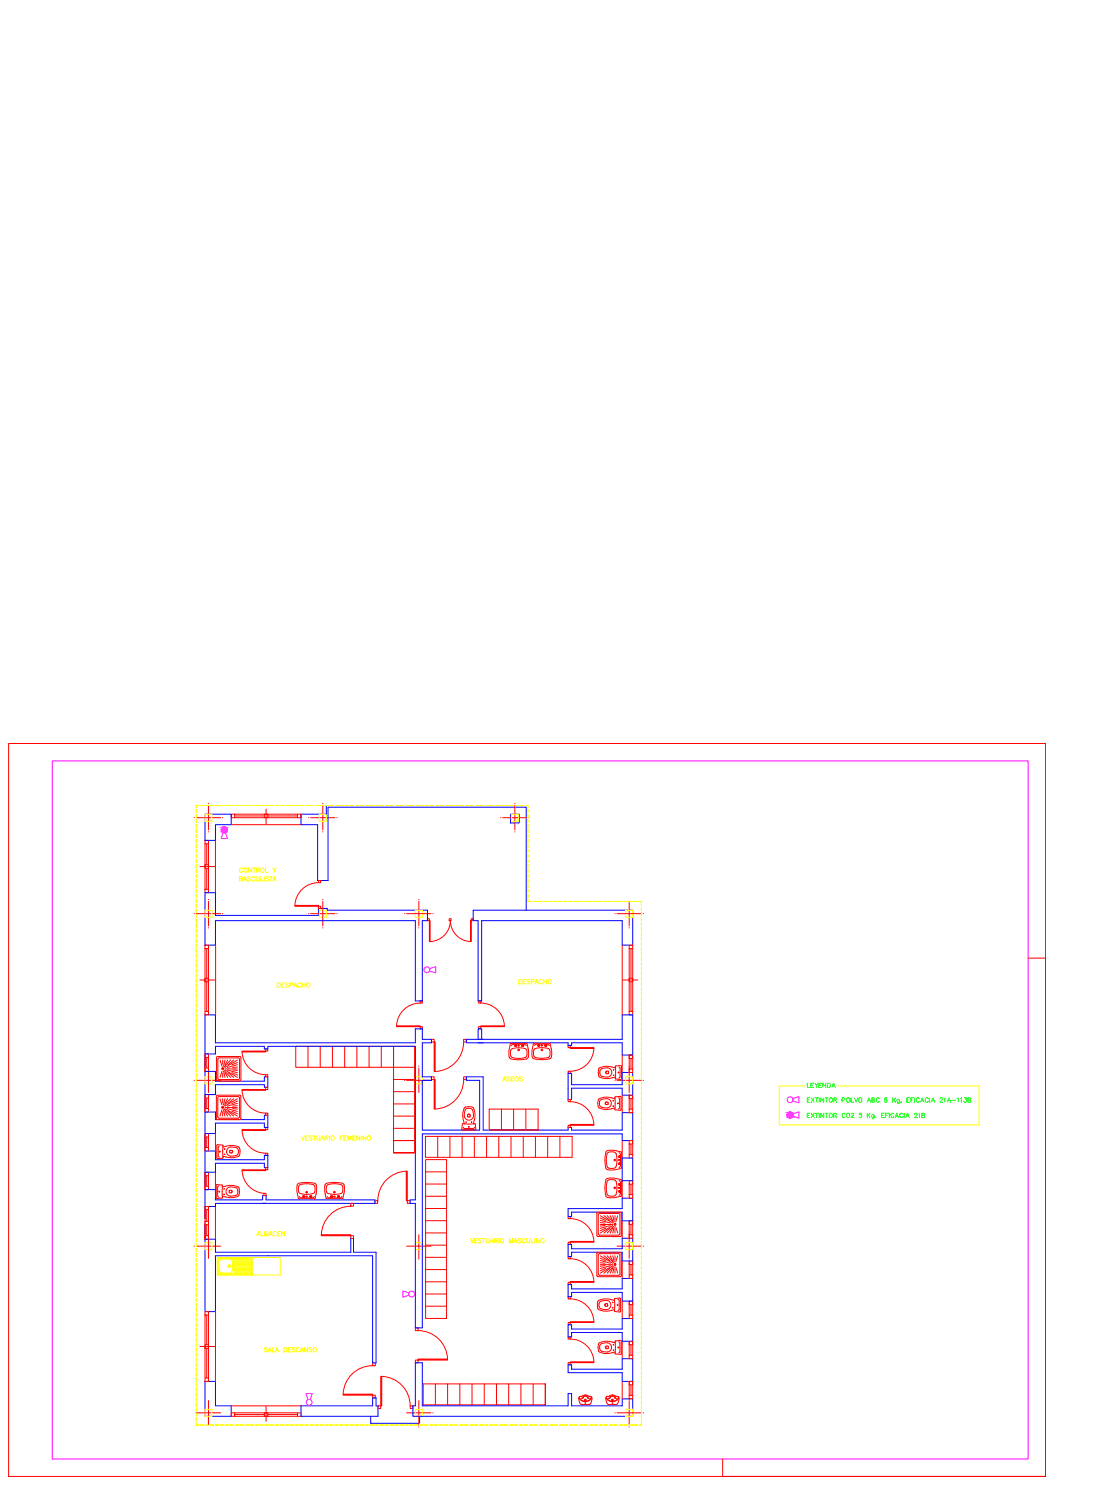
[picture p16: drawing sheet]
<svg xmlns="http://www.w3.org/2000/svg" width="630mm" height="863mm" viewBox="0 0 630 863" stroke-linecap="round" stroke-linejoin="round" font-family="sans-serif">
<defs><g id="words">
<g font-size="6.2" fill="#ff0">
<text x="136" y="506">BASCULISTA</text>
<text x="296" y="565">DESPACHO</text>
</g>
<g font-size="5.7" fill="#ff0">
<text x="136" y="501">CONTROL Y</text>
<text x="158" y="567">DESPACHO</text>
<text x="287" y="621">ASEOS</text>
<text x="171" y="654">VESTUARIO FEMENINO</text>
<text x="146" y="709">ALMACEN</text>
<text x="268" y="713">VESTUARIO MASCULINO</text>
<text x="150" y="776">SALA DESCANSO</text>
</g>
<text font-size="5.7" fill="#0f0" x="461" y="624">LEYENDA</text>
</g></defs>
<g fill="none" stroke="#ff0" stroke-width=".57">
<path d="M112 464v2M112 467v2M112 469v2M112 472v2M112 475v2M112 478v2M114 462h-2v1M115 462h2M117 467h4v4h-4zM118 462h2M121 462h2M124 462h1"/>
<path d="M126 462h2M129 462h2M132 462h2M135 462h2M138 462h2M141 462h2M144 462h1M146 462h2M149 462h2M152 462h2M155 462h2M158 462h2"/>
<path d="M161 462h2M164 462h1M166 462h2M169 462h2M172 462h2M175 462h2M178 462h2M181 462h2M183 467h4v4h-4zM184 462h1M186 462h2M189 462h2"/>
<path d="M192 462h2M195 462h2M198 462h2M201 462h2M204 462h1M206 462h2M209 462h2M212 462h2M215 462h2M218 462h2M221 462h2M224 462h1"/>
<path d="M226 462h2M229 462h2M232 462h2M235 462h2M238 462h2M241 462h2M244 462h1M246 462h2M249 462h2M252 462h2M255 462h2M258 462h2"/>
<path d="M261 462h2M264 462h2M266 462h2M269 462h2M272 462h2M275 462h2M278 462h2M281 462h2M284 462h2M286 462h2M289 462h2M292 462h2"/>
<path d="M293 467h4v4h-4zM295 462h2M298 462h2M301 462h1v1M302 464v2M302 467v2M302 469v2M302 472v2M302 475v2M302 478v2M112 481v2M112 484v2"/>
<path d="M112 487v2M112 489v2M112 492v2M112 495v2M112 498v2M302 481v2M302 484v2M302 487v2M302 489v2M302 492v2M302 495v2M302 498v2"/>
<path d="M112 501v2M112 504v2M112 507v2M112 509v2M112 512v2M112 515v2M112 518v2M302 501v2M302 504v2M302 507v2M302 509v2M302 512v2"/>
<path d="M302 515v2h2M305 517h2M308 517h2M311 517h2M314 517h2M317 517h2M320 517h2M323 517h1M325 517h2M328 517h2M331 517h2M334 517h2"/>
<path d="M337 517h2M340 517h2M343 517h1M345 517h2M348 517h2M351 517h2M354 517h2M357 517h2M360 517h2M363 517h1M365 517h2v2M367 520v2"/>
<path d="M112 521v2M112 524v2M112 527v2M112 529v2M112 532v2M112 535v2M112 538v2M117 522h4v4h-4zM183 522h4v4h-4zM238 522h4v4h-4zM358 522h4v4h-4zM367 523v2"/>
<path d="M367 526v1M367 528v2M367 531v2M367 534v2M367 537v2M367 540v2M112 541v2M112 544v2M112 547v2M112 549v2M112 552v2M112 555v2"/>
<path d="M112 558v2M367 543v2M367 546v1M367 548v2M367 551v2M367 554v2M367 557v2M367 560v2M112 561v2M112 564v2M112 567v2M112 569v2"/>
<path d="M112 572v2M112 575v2M112 578v2M367 563v2M367 566v1M367 568v2M367 571v2M367 574v2M367 577v2M367 580v2M112 581v2M112 584v2"/>
<path d="M112 587v2M112 589v2M112 592v2M112 595v2M112 598v2M367 583v2M367 586v1M367 588v2M367 591v2M367 594v2M367 597v2M367 600v2"/>
<path d="M112 601v2M112 604v2M112 607v2M112 609v2M112 612v2M112 615v2M112 618v2M117 617h4v4h-4zM238 617h4v4h-4zM358 617h4v4h-4zM367 603v2M367 606v1"/>
<path d="M367 608v2M367 611v2M367 614v2M367 617v2M367 620v2M112 621v2M112 624v2M112 627v2M112 629v2M112 632v2M112 635v2M112 638v2"/>
<path d="M367 623v2M367 626v1M367 628v2M367 631v2M367 634v2M367 637v2M367 640v2M461 622h-15v23h115v-23h-81M112 641v2M112 644v2M112 647v2M112 649v2"/>
<path d="M112 652v2M112 655v2M112 658v2M367 643v2M367 646v1M367 648v2M367 651v2M367 654v2M367 657v2M367 660v2M112 661v2M112 664v2"/>
<path d="M112 667v2M112 669v2M112 672v2M112 675v2M112 678v2M367 663v2M367 666v1M367 668v2M367 671v2M367 674v2M367 677v2M367 680v2"/>
<path d="M112 681v2M112 684v2M112 687v2M112 689v2M112 692v2M112 695v2M112 698v2M367 683v2M367 686v1M367 688v2M367 691v2M367 694v2"/>
<path d="M367 697v2M367 700v2M112 701v2M112 704v2M112 707v2M112 709v2M112 712v2M112 715v2M112 718v2M117 712h4v4h-4zM238 712h4v4h-4zM358 712h4v4h-4z"/>
<path d="M367 703v2M367 706v1M367 708v2M367 711v2M367 714v2M367 717v2M367 720v2M112 721v2M112 724v2M112 727v2M112 730v1M112 732v2"/>
<path d="M112 735v2M112 738v2M125 721h20v10h-20zM125 721h36v10h-36zM126 721h17M126 721l-1 1v7v1h18l1-1v-7l-1-1M126 721l-1 1v7l1 1h18v-8l-1-1M126 722a7 7 0 0 1 7 0v3a3 3 0 0 1-1 4 3 3 0 0 1-3 0h-1a2.8 2.8 0 0 1-2-4zM134 729h9M134 729h10M134 728h10M134 727h10"/>
<path d="M134 726h10M134 725h10M134 724h10M134 723h10M134 722h10M134 722h9M367 723v2M367 726v1M367 728v2M367 731v2M367 734v2M367 737v2"/>
<path d="M367 740v2M112 741v2M112 744v2M112 747v2M112 750v1M112 752v2M112 755v2M112 758v2M367 743v2M367 746v1M367 748v2M367 751v2"/>
<path d="M367 754v2M367 757v2M367 760v2M112 761v2M112 764v2M112 767v2M112 770v1M112 772v2M112 775v2M112 778v2M367 763v2M367 766v1"/>
<path d="M367 768v2M367 771v2M367 774v2M367 777v2M367 780v2M112 781v2M112 784v2M112 787v2M112 789v2M112 792v2M112 795v2M112 798v2"/>
<path d="M367 783v2M367 786v1M367 788v2M367 791v2M367 794v2M367 797v2M367 800v2M112 815v1h2M112 801v2M112 804v2M112 807v2M112 809v2"/>
<path d="M112 812v2M115 816h2M117 808h4v4h-4zM118 816h1M120 816h2M123 816h2M126 816h2M129 816h2M132 816h2M135 816h2M138 816h1M140 816h2"/>
<path d="M143 816h2M146 816h2M149 816h2M152 816h2M155 816h2M158 816h1M160 816h2M163 816h2M166 816h2M169 816h2M172 816h2M175 816h2"/>
<path d="M178 816h1M180 816h2M183 816h2M186 816h2M189 816h2M192 816h2M195 816h2M198 816h1M200 816h2M203 816h2M206 816h2M209 816h2"/>
<path d="M212 816h2M215 816h2M218 816h1M220 816h2M223 816h2M226 816h2M229 816h2M232 816h2M235 816h2M238 816h1M238 808h4v4h-4zM240 816h2"/>
<path d="M243 816h2M246 816h2M249 816h2M252 816h2M255 816h2M258 816h1M260 816h2M263 816h2M266 816h2M269 816h2M272 816h2M275 816h2"/>
<path d="M278 816h1M280 816h2M283 816h2M286 816h2M289 816h2M292 816h2M295 816h2M298 816h1M300 816h2M303 816h2M306 816h2M309 816h2"/>
<path d="M312 816h2M315 816h2M318 816h1M320 816h2M323 816h2M326 816h2M329 816h2M332 816h2M335 816h2M338 816h1M340 816h2M343 816h2"/>
<path d="M346 816h2M349 816h2M352 816h2M355 816h2M358 816h1M358 808h4v4h-4zM360 816h2M363 816h2M367 814v2h-1M367 803v2M367 806v1M367 808v2"/>
<path d="M367 811v2"/>
<circle cx="131" cy="725" r=".5"/>
<circle cx="131" cy="725" r=".8"/>
<circle cx="133" cy="722" r=".3"/>
</g>
<g fill="none" stroke="#00f" stroke-width=".57">
<path d="M117 467h15v6h-9v9h-6zM187 462v5h-15v6h10v32h6v-42h113v59M292 467h5v5h-5zM117 512h6v13h59v-4h5v1h58v6h-3v46h-4v-46h-115v14h-6zM271 522h91v20h-6v-14h-80v46h-2v-46h-3zM276 596v-6h-2v6h82v-14h6v23h-6v-7h-29v1h-2v-1h-51M277 596h-10v2h10M117 604h6v-4h28v1h2v-1h85v88h-3v1h3v72h4v-111h114v4h6v-16h-6v10h-29v-2h-2v2h-48v-31h-10v2h8v29h-33v-29h5v-2h-5v-19h5v-2h-5v-6h-4v8h-115v-16h-6v71M117 614h6v5h28v-2h2v6h-2v-1h-28v5h-6M325 615h2v7h29v-7h6v12h-6v-4h-29v7h-2zM117 637h6v5h28v-3h2v7h-2v-2h-28v5h-6M117 659h6v5h28v-2h2"/>
<path d="M117 652v46M151 662h2M153 662v7h-2v-2h-28v5h-6M356 664h6v13h-6zM117 682h6v6h27v-3h2v3h63v1h-92v2h-6M325 693h31v-6h6v13h-6v-5h-29v2h-2zM117 702v50h6v-32h90v61h2v-63h-13v-8M201 710v8h-78v-8h-6M325 713h2v3h29v-7h6v13h-6v-4h-29v2h-2zM325 736h2v2h29v-5h6v13h-6v-5h-29v2h-2zM325 759h2v3h29v-7h6v14h-6v-6h-29v3h-2zM117 791h6v15h9v6h-15z"/>
<path d="M238 781h4v25h83v-7h2v7h29v-4h6v10h-125v-6h1zM325 782h2v3h29v-6h6v12h-6v-4h-31zM187 812h-15v-6h41v-5h2v5h2v6h-29M212 812v4h28v-4"/>
</g>
<g fill="none" stroke="#f00" stroke-width=".57">
<path d="M5 426h594v420h-594zM111 469h.1M112 469h14M119 460v1M119 462v14M119 477h.1M127 469h1M132 467h2v2h-2zM132 473h40M134 468h17M134 469h36M134 467h36"/>
<path d="M151 467h2v2h-2zM152 464v8M153 468h17M170 467h2v2h-2zM177 469h.1M178 469h14M185 460v1M185 462v14M185 477h.1M193 469h.1M287 469h.1M288 469h14"/>
<path d="M295 460v1M295 462v14M295 477h.1M303 469h.1M115 497h8M117 482h2v2h-2zM117 496h2v2h-2zM117 484v26M118 484v12M118 498v12M119 484v26M123 482v30"/>
<path d="M117 510h2v2h-2zM119 515v1M119 517v14M169 519h13h-13zM182 505h2v1h-2zM182 519h2v2h-2zM182 506a14 14 0 0 0-13 13M185 515v1M185 517v14M240 515v1M240 517v14M360 517v14"/>
<path d="M111 524h.1M112 524h14M119 532h.1M127 524h1M177 524h.1M178 524h14M185 532h.1M193 524h.1M232 524h.1M233 524h14M240 532h.1M245 526h1v2h-1z"/>
<path d="M246 528v12zM246 539a12 12 0 0 0 12-12 12 12 0 0 0 12 12M248 524h.1M257 526h1v2h-1zM270 528v12zM270 526h1v2h-1zM352 524h.1M353 524h14M360 532h.1M368 524h1M117 542h2v2h-2zM117 544v36"/>
<path d="M118 544v17M119 544v36M123 542v40M356 542v40M360 542h2v2h-2zM360 544v36M361 544v17M362 544v36M589 549h10v297h-185v-10M115 562h8M117 561h2v2h-2zM117 580h2v2h-2z"/>
<path d="M118 563v17M241 574h1v1h-1zM241 575a14 14 0 0 0-14 13M274 574h1v1h-1zM275 575a14 14 0 0 1 14 13M357 562h8M360 561h2v2h-2zM360 580h2v2h-2zM361 563v17M169 600h56v12h-56zM176 600v12M183 600v12"/>
<path d="M190 600v12M197 600v12M204 600v12M211 600v12M218 600v12M225 599h12v61h-12zM227 588h14h-14zM241 588h1v2h-1zM247 596h2v1h-2zM249 597v17zM266 597a17 17 0 0 1-17 17M266 596h1v1h-1z"/>
<path d="M274 588h1v2h-1zM275 588h14h-14zM293 598h9l1 5a3 3 0 0 1-1 4M293 598l-2 5a3 3 0 0 0 1 3 3 3 0 0 0 3 1h7M293 599l1-1h6l1 1M295 599h.1M299 599h.1M306 598h9l1 5a3 3 0 0 1 0 3 3 3 0 0 1-4 1h-4a3 3 0 0 1-3-1 3 3 0 0 1 0-3zM306 599l1-1h7l1 1M308 599h.1M309 599h.1M312 599h.1"/>
<path d="M313 599h.1M325 599h2v1h-2zM111 619h.1M112 619h14M117 612h2v2h-2zM117 604h2v2h-2zM117 606v8M118 606v6M119 606v20M124 606h14v13h-14zM125 606h12v12h-12zM126 607l1 4"/>
<path d="M127 614l-1 3M128 607v3M128 615v2M128 614l1 3M128 613l4 4M129 613l7 4M129 607l-1 4M129 614l1 3M129 612h7M130 613l6 2M130 607l-1 3M131 615l3 2"/>
<path d="M132 607l-4 4M133 615l3 1M133 613h3M134 607l-3 3M136 607l-7 5M136 611l-3 1M136 610l-6 2M136 609l-3 1M139 602h13v1h-13zM139 603a14 14 0 0 0 13 13M152 616h1v1h-1zM152 601h1v1h-1z"/>
<path d="M225 619h12M226 612h12M232 619h.1M233 619h14M240 611h.1M240 612v14M247 617h2v2h-2zM249 619v16zM266 617h1v2h-1zM266 619a17 17 0 0 1-17 16M293 601a9 9 0 0 1 9 1v1a2.8 2.8 0 0 1-1 3 2.8 2.8 0 0 1-3 0h-1a3 3 0 0 1-4-1 3 3 0 0 1 0-4zM306 605a9 9 0 0 0 9 0"/>
<path d="M306 605v-1a2.8 2.8 0 0 1 0-3 2.8 2.8 0 0 1 3-1h3a2.9 2.9 0 0 1 3 2 2.9 2.9 0 0 1 0 3M325 614h2v1h-2zM327 600h13v1h-13zM340 601a14 14 0 0 1-13 13M343 612v4M343 617l4 1 5-1M344 613a4 4 0 0 1 4-1 4 4 0 0 1 2 4 4 4 0 0 1-4 1 4 4 0 0 1-2-3zM347 614h1v1h-1zM348 614h-1l1 1M352 619h.1M352 611v7h4v-7h-4M352 612l-5-1-3 1-1 1"/>
<path d="M353 619h14M354 611l1 1v5l-1 1M356 605v10M360 613h2v2h-2zM360 605h2v2h-2zM360 605v21M361 607v6M362 605v8M368 619h1M117 635h2v2h-2zM117 627h2v2h-2zM117 629v8"/>
<path d="M118 629v6M119 629v6M125 629v11M125 629l1-1h10l1 1M125 640l1 1M126 630l1 3M127 636l-1 3M128 630v2M128 637v3M128 636l1 4M128 636l4 4M129 635l7 4"/>
<path d="M129 630l-1 3M129 637l1 3M129 635h7M130 635l6 2M130 630l-1 2M131 637l3 3M132 630l-4 3M133 637l3 1M133 635l3 1M134 630l-3 2M136 630l-7 4M136 634h-3"/>
<path d="M136 632l-6 2M136 631l-3 1M137 640l-1 1M137 629v11M139 624h13v1h-13zM139 625a14 14 0 0 0 13 13M152 623h1v1h-1zM152 638h1v1h-1zM225 640h12M225 633h12M225 626h12M266 635a4 4 0 0 1 4 0 4 4 0 0 1 2 4l-1 5"/>
<path d="M266 635l-1 4 1 5M267 636a2.9 2.9 0 0 1 3 0 2.9 2.9 0 0 1 1 3 2.7 2.7 0 0 1-3 3 2.7 2.7 0 0 1-2-4zM268 639l1-1v1M268 638l1 1v1h-1zM280 636h28v12h-28zM287 636v12M294 636v12M301 636v12M325 630h2v1h-2zM327 631a14 14 0 0 1 13 13M344 630a4 4 0 0 1 4 0 4 4 0 0 1 2 3 4 4 0 0 1-4 2 4 4 0 0 1-3-3zM347 632h1v1h-1z"/>
<path d="M347 631v1v1M352 630l-6-1a3 3 0 0 0-3 2l-1 2a2.6 2.6 0 0 0 4 3h3l3-1M352 630v5M352 630v-2h4v8h-4v-1M354 629l1 1v5h-1M356 627v11M360 627h2v3h-2zM360 636h2v2h-2zM360 627h.1M360 627v9M361 630v6M362 627v9"/>
<path d="M117 657h2v2h-2zM117 649h2v2h-2zM117 651v8M118 651v6M119 651v6M123 649v10M125 642h12M125 641h-1v-13l1-1 13 1v13h-1M126 641h10M126 657h-1v5l1 1M127 656h-3v8h4v-2M127 656l1 1"/>
<path d="M128 657l6-1a3 3 0 0 1 3 3v2v2M128 657v5M131 658a4 4 0 0 1 6 2 4 4 0 0 1-4 2 4 4 0 0 1-3-2zM132 659a.9 .9 0 0 1 1 0 1 1 0 0 1 0 2 .9 .9 0 0 1-1-1zM133 659v1v1M139 647h13v1h-13zM139 648a14 14 0 0 0 13 13M152 646h1v1h-1zM225 654h12M225 647h12M244 651h84v12h-84zM251 651v12"/>
<path d="M258 651v12M265 651v12M265 646l1 1h5l1-1M266 644h5M266 644h-1v3h7h1l-1-3h-1M272 651v12M279 651v12M286 651v12M293 651v12M300 651v12M307 651v12M314 651v12"/>
<path d="M321 651v12M325 645h2v1h-2zM327 644h13v1h-13zM356 654v10M360 654h2v2h-2zM360 656v6M361 656v6M362 654v8M117 680h2v2h-2zM117 672h2v2h-2zM117 674v8M118 674v6"/>
<path d="M119 674v6M123 672v10M125 680v5v1M128 662l5 1 4-1M139 670h13v1h-13zM139 671a14 14 0 0 0 12 13M152 669h1v1h-1zM152 661h1v1h-1zM176 677l-2 1a3 3 0 0 0-4 0 3 3 0 0 0 0 4l1 5h9l1-5a3 3 0 0 0 0-4 3 3 0 0 0-3 0l-2-1M176 678h-1a3 3 0 0 0-4 3 3 3 0 0 0 4 3h1M176 678a3 3 0 0 1 4 3 3 3 0 0 1-4 3M186 678a14 14 0 0 1 11 1v3l-1 5h-9l-1-5z"/>
<path d="M187 680v3M188 679l-1 1M188 679a9 9 0 0 1 8 1v1a2.7 2.7 0 0 1-3 3h-5M225 660h12M233 671v17zM233 671a17 17 0 0 0-17 17M244 664h12v91h-12zM244 678h12M244 671h12M347 675h4l5 1v9l-5 1a3 3 0 0 1-3 0 3 3 0 0 1-1-3v-4zM348 676a3 3 0 0 1 4 0 3 3 0 0 1 1 4v1a3 3 0 0 1-3 4 3 3 0 0 1-3-4zM348 661a3 3 0 0 1 4-1 3 3 0 0 1 1 4v1a3 3 0 0 1-3 5 3 3 0 0 1-3-5z"/>
<path d="M354 679h.1M354 663h.1M354 667h.1M354 678h.1M354 662h.1M354 666h.1M355 679h.1M355 663h.1M355 667h.1M355 678h.1M355 662h.1M355 666h.1"/>
<path d="M355 676v1v7v1M355 660v1v7v1M356 660l-5-1a3 3 0 0 0-3 0 3 3 0 0 0-1 4v4a3 3 0 0 0 1 3 3 3 0 0 0 3 0l5-1v-9M356 677v10M360 677h2v2h-2zM360 662h2v2h-2zM360 679v6M361 679v6M362 677v8M117 693v17v-2h2v2h-2M117 700h2v2h-2zM117 691h2v2h-2z"/>
<path d="M118 693v7M119 693v28M123 691v19M127 680l6-1a3 3 0 0 1 4 3v1a2.6 2.6 0 0 1-3 3h-3l-4-1M127 680v5M127 685v1l-3 1v-1M127 680v-1h-3v7M130 681a4 4 0 0 1 6 2 4 4 0 0 1-3 2 4 4 0 0 1-4-2zM131 682a1 1 0 0 1 2 0 1 1 0 0 1 0 1 1 1 0 0 1-2 0zM132 682l1 1h-1M151 684h1v1h-1zM171 686h1h7h1"/>
<path d="M173 686h.1M173 685h.1M174 685h.1M174 686h.1M177 686h.1M177 685h.1M178 685h.1M178 686h.1M187 683l1 1M187 686h1h7h1M189 686h.1M189 685h.1"/>
<path d="M190 685h.1M190 686h.1M193 686h.1M193 685h.1M194 685h.1M194 686h.1M201 689h1v2h-1zM201 691a17 17 0 0 0-17 16M215 688h1v1h-1zM233 688h2v1h-2zM244 699h12M244 692h12"/>
<path d="M244 685h12M325 697h2v1h-2zM327 698a14 14 0 0 1 13 13M342 695v13v1l14-1v-13M342 695h13M342 694v1M343 696v11v1M343 696v-1h11l1 1M344 698l3 1M344 699l6 2M344 697l7 4M346 697l3 2"/>
<path d="M348 697l3 3M349 697l2 2M351 697l1 3M352 697v2M354 697l-1 3M354 683h.1M354 682h.1M355 683h.1M355 682h.1M355 696v11l-1 1M355 694l1 1M356 700v9"/>
<path d="M360 700h2v1h-2zM360 685h2v2h-2zM360 700v21M362 700v8M111 714h.1M112 714h14M118 702v6M184 707h17v1h-17zM201 708h1v2h-1zM233 714h14M240 707v14M244 713h12"/>
<path d="M244 706h12M325 720h2v1h-2zM325 712h2v1h-2zM327 711h13v1h-13zM343 719v11M343 719v-1h11l1 1M343 708h11M344 701h3M344 720l7 4M344 702h7M346 720l3 2M347 702l-3 1"/>
<path d="M347 704l-3 1M348 720l3 3M349 704l-3 3M349 720l2 2M350 702l-6 2M351 720l1 3M351 704l-2 3M351 702l-7 4M351 703l-3 4M352 703l-1 4M352 704v3M352 720v2"/>
<path d="M353 703l1 3M353 714h14M354 720l-1 3M355 719v11M360 708h2v1h-2zM361 701v7M368 714h1M244 720h12M244 734h12M244 727h12M325 735h2v1h-2zM327 734h13v1h-13z"/>
<path d="M327 721a14 14 0 0 1 13 13M342 732h13M342 731v-13h14v13h-1M343 730v1M343 731h11M344 721l3 1M344 722l6 2M344 724h3M344 725h7M347 725l-3 1M347 727l-3 1M349 727l-3 3"/>
<path d="M350 725l-6 2M351 727l-2 3M351 725l-7 4M351 726l-3 4M352 726l-1 4M352 727v3M353 726l1 3M355 730l-1 1M356 722v11M360 722h2v3h-2zM360 730h2v3h-2zM360 722h.1"/>
<path d="M360 722v8M361 725v5M362 722v8M117 752h2v2h-2zM117 754v36M118 754v17M119 754v36M123 752v39M244 748h12M244 741h12M325 743h2v1h-2zM325 758h2v1h-2z"/>
<path d="M327 757h13v1h-13zM327 744a14 14 0 0 1 13 13M346 747h2v1h-1zM347 747v1M348 745h-1a2.8 2.8 0 0 0-4 1 2.8 2.8 0 0 0 1 4M348 745a2.9 2.9 0 0 1 2 4 2.9 2.9 0 0 1-5 1h-1M352 745l-6-1a3 3 0 0 0-4 3v1a2.6 2.6 0 0 0 3 3h4l3-1M352 745v5M352 745v-1h3v7h-3v-1M354 745h1v5l-1 1M356 746v9M360 746h2v2h-2z"/>
<path d="M360 754h2v1h-2zM360 746v8M361 748v6M362 746v8M115 771h8M117 771h2v2h-2zM118 773v17M238 761h1v1h-1zM238 779h1v2h-1zM239 779h17h-17zM239 762a17 17 0 0 1 17 17M325 766h2v1h-2z"/>
<path d="M327 767a14 14 0 0 1 13 13M344 770a4 4 0 0 1 4-1 4 4 0 0 1 2 4 4 4 0 0 1-4 2 4 4 0 0 1-2-4zM347 772l1-1v2h-1zM348 771l-1 1 1 1M352 769h-5a3 3 0 0 0-4 2v1a2.6 2.6 0 0 0 3 3h3h3M352 769v6M353 768h3v8h-4v-1M353 768l-1 1M354 769l1 1v5h-1M356 769v10M360 777h2v2h-2zM360 769h2v2h-2z"/>
<path d="M360 769v8M361 771v6M362 769v8M117 790h2v1h-2zM197 799h16h-16zM213 781h2v2h-2zM213 799h2v2h-2zM213 783a17 17 0 0 0-16 16M218 789h1v17h-1zM219 789a17 17 0 0 1 16 17M249 793v12M256 793h-14v12h14"/>
<path d="M263 793v12M270 793v12M277 793v12M284 793v12M291 793v12M298 793v12M305 793v12M312 793v12h-56v-12h56v12M325 781h2v1h-2zM327 780h13v1h-13zM356 791v11M360 800h2v2h-2z"/>
<path d="M360 791h2v3h-2zM360 791v9M361 794v6M362 791v9M112 810h14M119 803v13M132 810h2v2h-2zM132 806h40M134 811h17M134 810h36M134 812h36M151 810h2v2h-2z"/>
<path d="M152 806v8M153 811h17M170 810h2v2h-2zM217 806h1v1h-1zM233 810h14M235 806h2v1h-2zM240 803v13M240 818h.1M248 810h.1M332 801l1-1a5 5 0 0 1 5 0l1 1M332 801v2l1 2M332 801l1 1 2 1"/>
<path d="M332 800a2.6 2.6 0 0 0 3 3M333 805h4M337 801a1.6 1.6 0 0 0-2-1 1.6 1.6 0 0 0-1 1M337 801h.1M337 801h1M337 801a1.9 1.9 0 0 0-2-1 1.9 1.9 0 0 0-2 1M338 800a2.6 2.6 0 0 1-3 3M339 801l-1 1-3 1M339 801v2l-2 2M347 801l1-1a5 5 0 0 1 5 0l2 1M347 801v2l2 2M347 801l1 1 3 1"/>
<path d="M348 800a2.6 2.6 0 0 0 3 3M348 801h1a2.1 2.1 0 0 1 2-1 2.1 2.1 0 0 1 2 1M349 805h4M352 810h.1M352 801a1.7 1.7 0 0 0-1-1 1.7 1.7 0 0 0-2 1M353 810h14M354 800a2.6 2.6 0 0 1-3 3M355 801l-2 1-2 1M355 801l-1 2-1 2M360 801v1M360 803v13M360 818h.1"/>
<path d="M368 810h1"/>
<circle cx="297" cy="599" r=".3"/>
<circle cx="310" cy="599" r=".3"/>
<circle cx="128" cy="612" r=".5"/>
<circle cx="128" cy="612" r=".3"/>
<circle cx="297" cy="602" r=".5"/>
<circle cx="310" cy="602" r=".5"/>
<circle cx="351" cy="613" r=".2"/>
<circle cx="351" cy="616" r=".2"/>
<circle cx="354" cy="614" r=".2"/>
<circle cx="128" cy="634" r=".5"/>
<circle cx="128" cy="634" r=".3"/>
<circle cx="351" cy="634" r=".2"/>
<circle cx="351" cy="631" r=".2"/>
<circle cx="354" cy="632" r=".2"/>
<circle cx="126" cy="660" r=".2"/>
<circle cx="129" cy="658" r=".2"/>
<circle cx="267" cy="643" r=".2"/>
<circle cx="269" cy="646" r=".2"/>
<circle cx="270" cy="643" r=".2"/>
<circle cx="129" cy="661" r=".2"/>
<circle cx="352" cy="665" r=".5"/>
<circle cx="355" cy="665" r=".3"/>
<circle cx="126" cy="683" r=".2"/>
<circle cx="128" cy="684" r=".2"/>
<circle cx="128" cy="681" r=".2"/>
<circle cx="176" cy="686" r=".3"/>
<circle cx="176" cy="683" r=".5"/>
<circle cx="192" cy="686" r=".3"/>
<circle cx="192" cy="683" r=".5"/>
<circle cx="352" cy="681" r=".5"/>
<circle cx="355" cy="681" r=".3"/>
<circle cx="352" cy="701" r=".3"/>
<circle cx="352" cy="701" r=".5"/>
<circle cx="352" cy="724" r=".3"/>
<circle cx="352" cy="724" r=".5"/>
<circle cx="351" cy="749" r=".2"/>
<circle cx="351" cy="746" r=".2"/>
<circle cx="354" cy="748" r=".2"/>
<circle cx="351" cy="774" r=".2"/>
<circle cx="351" cy="770" r=".2"/>
<circle cx="354" cy="772" r=".2"/>
<circle cx="335" cy="802" r=".4"/>
<circle cx="335" cy="802" r=".5"/>
<circle cx="335" cy="804" r=".2"/>
<circle cx="351" cy="802" r=".5"/>
<circle cx="351" cy="802" r=".4"/>
<circle cx="351" cy="804" r=".2"/>
</g>
<g fill="none" stroke="#f0f" stroke-width=".57">
<path d="M30 436h559v400h-559zM128 477l-1 3h3l-1-3M246 555l4-1v3l-4-1M454 629l4-1v4l-4-1M454 638l4-1v4l-4-1M234 741l-3-1v3l3-1M176 802l-1-4h4l-1 4"/>
<circle cx="128" cy="475" r="1.7"/>
<circle cx="244" cy="556" r="1.7"/>
<circle cx="453" cy="639" r="1.7"/>
<circle cx="453" cy="630" r="1.7"/>
<circle cx="236" cy="741" r="1.7"/>
<circle cx="177" cy="803" r="1.7"/>
</g>
<g fill="none" stroke="#0f0" stroke-width=".57">
<path d="M462 630h1M462 639h1M464 629h-2v3h2M464 638h-2v2h2M465 629l1 3M465 638l1 2M466 629l-1 3M466 638l-1 2M467 629h2M467 638h2M468 629v3M468 638v2"/>
<path d="M469 629v3M469 638v2M472 629v3l-2-3v3M472 638v2l-2-2v2M473 629h1M473 638h1M474 629v3M474 638v2M478 630h1v-1h-1v3M478 639h1v-1h-1v2M478 630l1 2M478 639l1 1"/>
<path d="M482 630h2v-1h-2v3M484 638a.9 .9 0 0 0-1 0 .9 .9 0 0 0-1 1 .9 .9 0 0 0 1 1 .9 .9 0 0 0 1 0M487 629v3h2M488 638h1l-2 2h2M489 629l1 3 1-3M493 638h-1v1a1 1 0 0 1 2 0 .9 .9 0 0 1-1 1 .9 .9 0 0 1-1 0M497 632l1-3 1 3M497 638v2M497 631h1M497 639l1 1M498 638l-1 2M499 630h2l-2-1v3l2-1-1-1"/>
<path d="M501 639v2h-1M501 639a1 1 0 0 0-2 0 .8 .8 0 0 0 0 1 1 1 0 0 0 2 0M504 630a.9 .9 0 0 0-1-1 .9 .9 0 0 0-1 1v1a.9 .9 0 0 0 1 1 .9 .9 0 0 0 1-1M505 639h1M506 638h-1v2h1M507 639h1M508 629a1.1 1.1 0 0 0-2 1 1.1 1.1 0 0 0 2 1 .8 .8 0 0 0 0-1 .8 .8 0 0 0-1 1M509 638h-2v2M509 638v2M511 629v3M512 630l1 2M512 638a.9 .9 0 0 0-1 0 .9 .9 0 0 0-1 1 .9 .9 0 0 0 1 1 .9 .9 0 0 0 1 0"/>
<path d="M513 629l-2 2M513 640h1M515 630v2h-1M515 630a.8 .8 0 0 0-1 0 .8 .8 0 0 0 0 1 .8 .8 0 0 0 1 0M516 631v1M517 638a.9 .9 0 0 0-1 0 .9 .9 0 0 0-1 1 .9 .9 0 0 0 1 1 .9 .9 0 0 0 1 0M518 638v2M519 640h1M519 630h1M521 629h-2v3h2M522 630h1M523 629h-1v3"/>
<path d="M524 638h1l-1 2h1M524 629v3M526 638h1v2M527 630a.9 .9 0 0 0-1-1 .9 .9 0 0 0-1 1v1a.9 .9 0 0 0 1 1 .9 .9 0 0 0 1-1M527 632l1-3 1 3M528 631h1M528 639h1l1-1h-2v2h2l-1-1M532 630a.9 .9 0 0 0-1-1 .9 .9 0 0 0-1 1v1a.9 .9 0 0 0 1 1 .9 .9 0 0 0 1-1M532 629v3M533 632l1-3 1 3M534 631h1M538 630l1-1 1 1-2 2h2"/>
<path d="M541 630v-1v3M543 632v-3l1 3M543 631h1M545 630h2M548 630l1-1v3M550 630l1-1v3M552 629h2l-1 1a.8 .8 0 0 1 1 1 1 1 0 0 1-2 0M554 630h2l-2-1v3l2-1v-1M502 640h.1M513 640l1-2 1 2M519 640l1-2 1 2"/>
<circle cx="476" cy="630" r="1.1"/>
<circle cx="476" cy="639" r="1.1"/>
<circle cx="486" cy="639" r="1.1"/>
<circle cx="486" cy="630" r="1.1"/>
<circle cx="493" cy="630" r="1.1"/>
</g>
<g fill="#f0f" stroke="#f0f" stroke-width=".57">
<path d="M452 637h1zM452 637h1z"/>
<path d="M452 637h1zM452 637h1z"/>
<path d="M452 637l2 1zM452 638h2z"/>
<path d="M452 638h2zM451 638h3z"/>
<path d="M451 638h3zM451 638h3z"/>
<path d="M451 638h3zM451 638h3z"/>
<path d="M451 638l3 1zM451 638l3 1z"/>
<path d="M451 639h3zM451 639h3z"/>
<path d="M451 639h3zM451 639h3z"/>
<path d="M451 639h3zM451 639h3z"/>
<path d="M451 639h3zM451 639l3 1z"/>
<path d="M451 640h3zM451 640h3z"/>
<path d="M451 640h3zM451 640h3z"/>
<path d="M452 640h2zM452 640h1z"/>
<path d="M452 640h1zM452 640h1z"/>
<path d="M452 640h1zM452 640l1 1z"/>
<path d="M128 474h1zM128 474h1z"/>
<path d="M128 474h1zM128 474h1z"/>
<path d="M128 474h1zM127 474h2z"/>
<path d="M127 474h3zM127 474h3z"/>
<path d="M127 474l3 1zM127 474l3 1z"/>
<path d="M127 475h3zM127 475h3z"/>
<path d="M127 475h3zM127 475h3z"/>
<path d="M127 475h3zM127 475h3z"/>
<path d="M127 475h3zM127 475l3 1z"/>
<path d="M127 476h3zM127 476h3z"/>
<path d="M127 476h3zM127 476h3z"/>
<path d="M127 476h3zM127 476l3 1z"/>
<path d="M127 477h3zM127 477h2z"/>
<path d="M127 477h2zM127 477h2z"/>
<path d="M128 477h1zM128 477h1z"/>
<path d="M128 477h1zM128 477h1z"/>
</g>
<use href="#words"/>
</svg>
